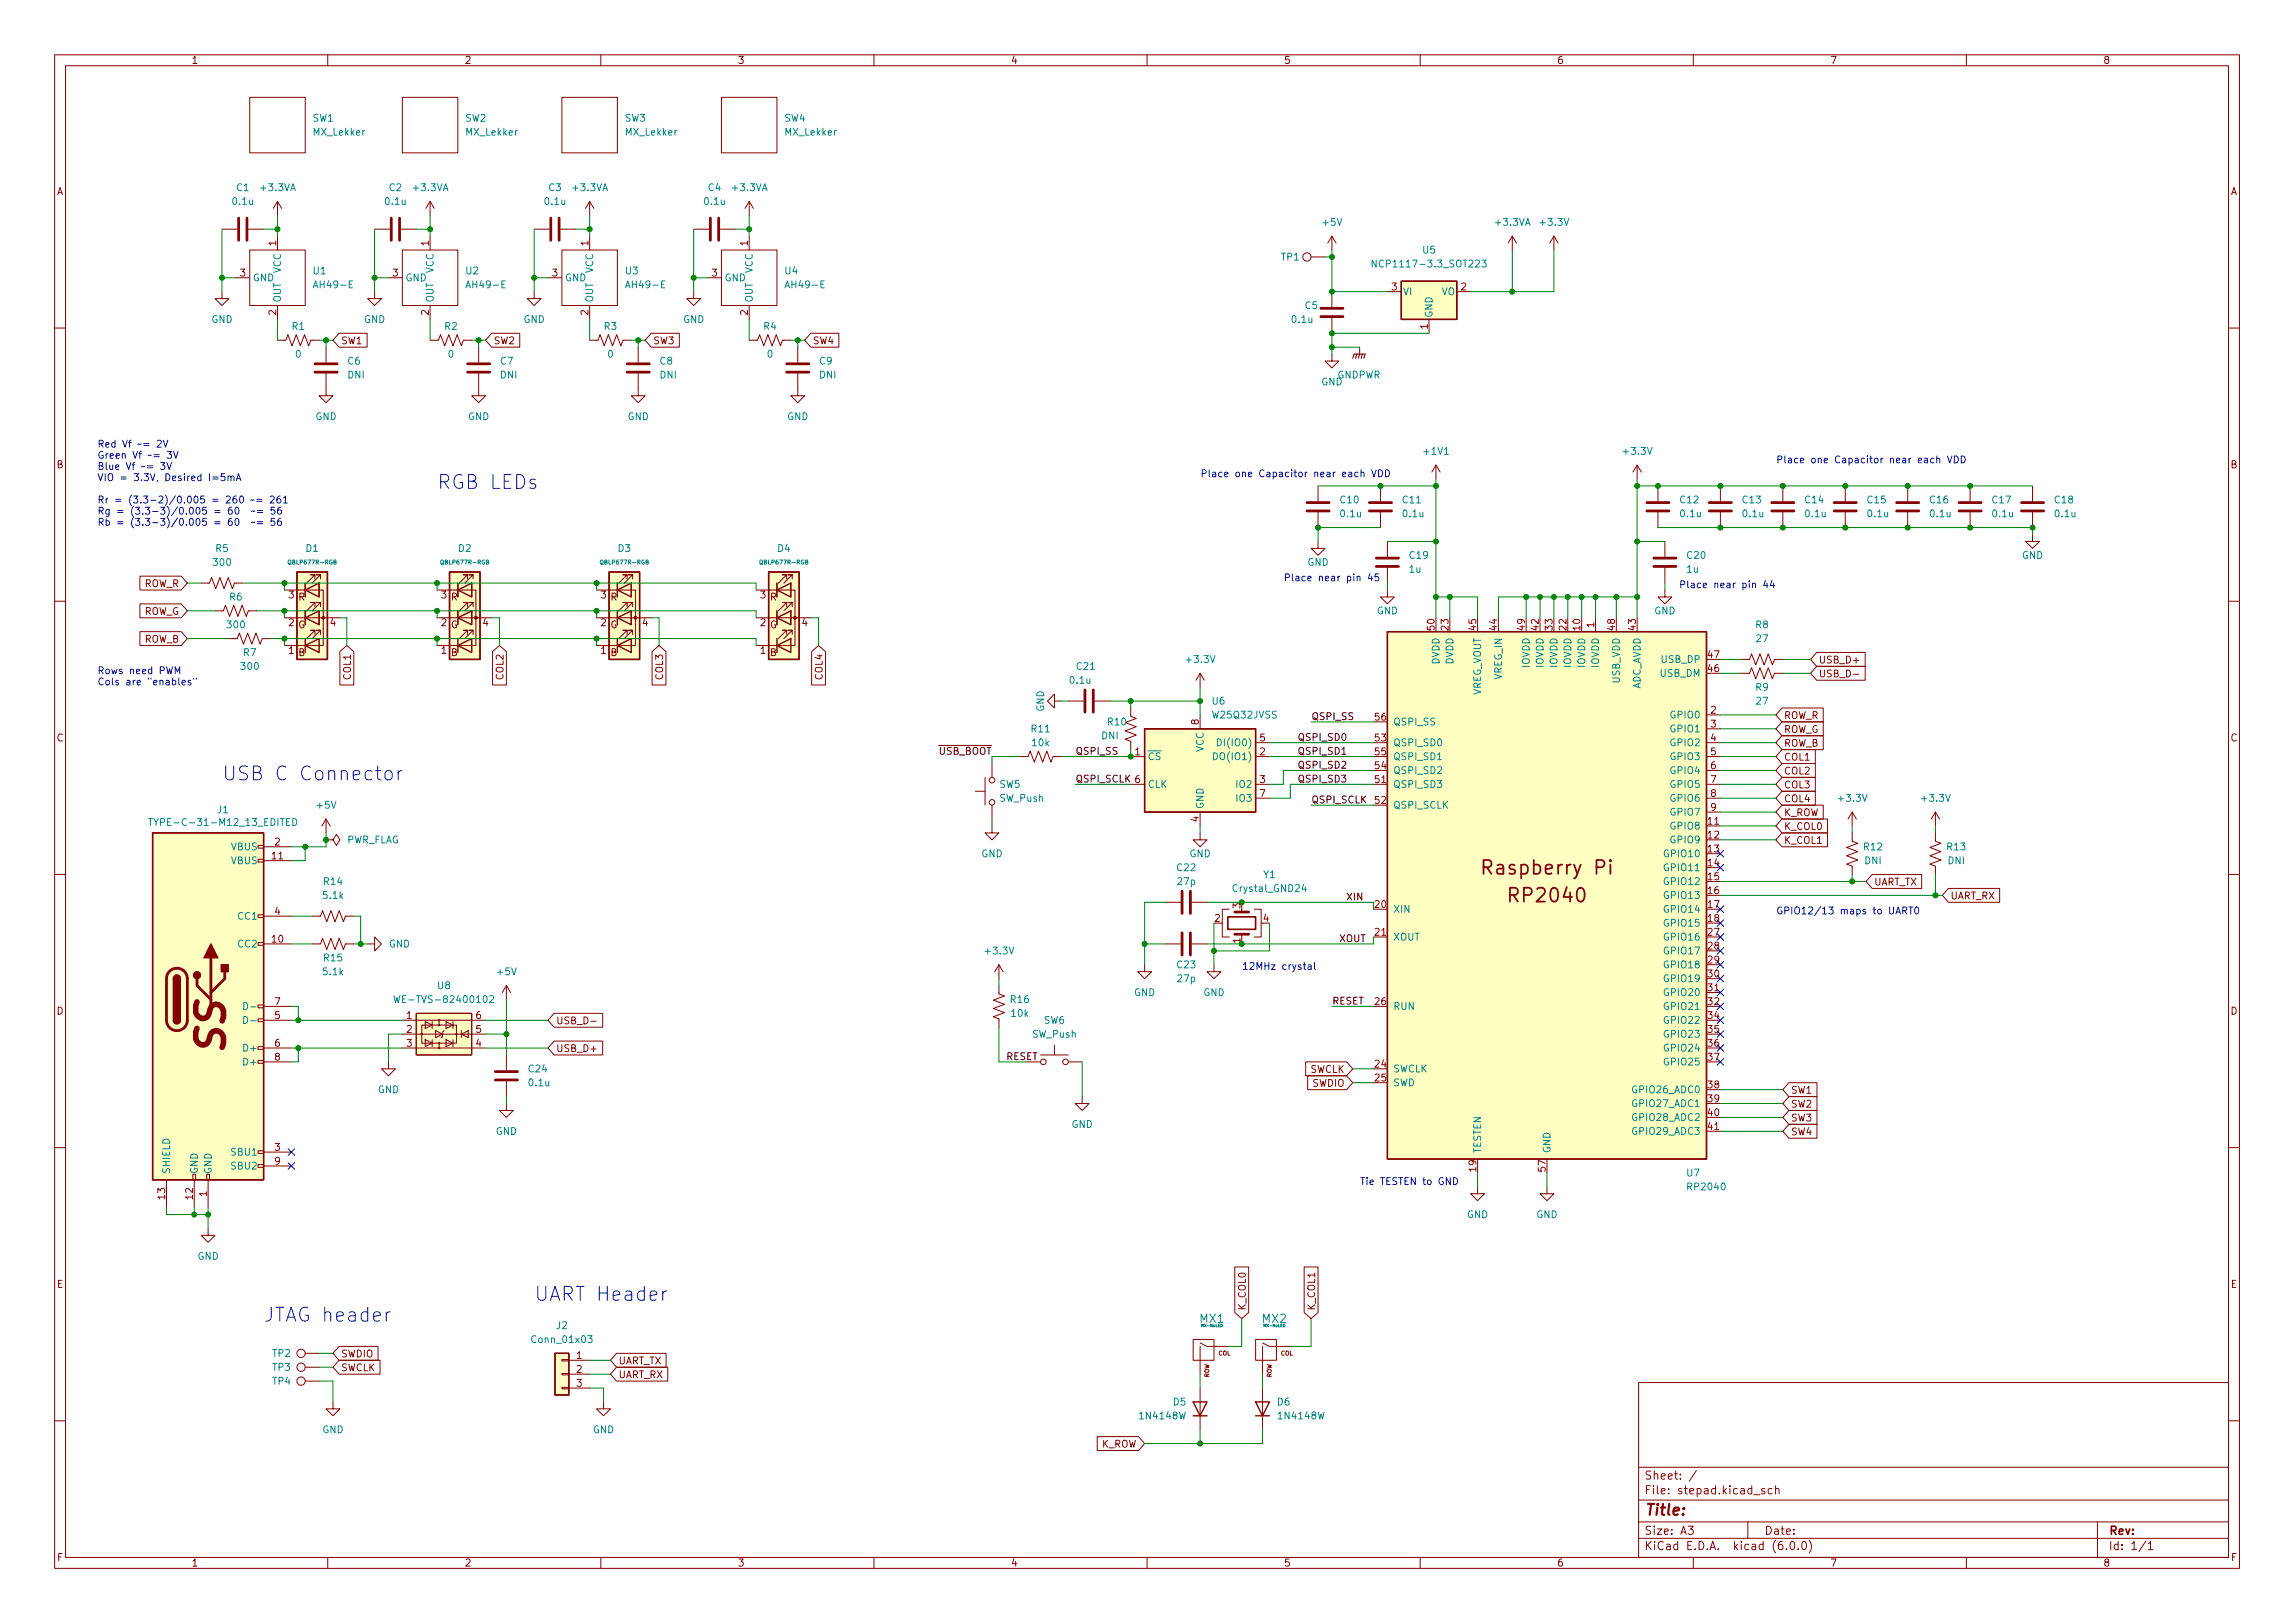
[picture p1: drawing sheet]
<svg xmlns="http://www.w3.org/2000/svg" width="420mm" height="297mm" viewBox="0 0 420 297" stroke-linecap="round" stroke-linejoin="round" font-family="sans-serif">
<defs><g id="words">
<text font-size="7.1" fill="#840000" x="41.1" y="192.1" transform="rotate(-90 41.1 192.1)">SS</text>
<g font-size="3.5" fill="#0000c2">
<text x="80" y="89.5">RGB LEDs</text>
<text x="40.6" y="142.8">USB C Connector</text>
<text x="97.8" y="238.1">UART Header</text>
<text x="48.3" y="241.9">JTAG header</text>
</g>
<g font-size="3.5" fill="#840000">
<text x="272.3" y="160.1">Raspberry Pi</text>
<text x="276.8" y="165.1">RP2040</text>
</g>
<text font-size="2.8" fill="#840000" x="301" y="277.3">Title:</text>
<g font-size="2.1" fill="#008484">
<text x="219.7" y="242.1">MX1</text>
<text x="231.1" y="242.1">MX2</text>
</g>
<g font-size="2.1" fill="#840000">
<text x="301" y="273.5">File: stepad.kicad_sch</text>
<text x="301" y="270.8">Sheet: /</text>
<text x="301" y="280.9">Size: A3</text>
<text x="323" y="280.9">Date:</text>
<text x="386" y="280.9">Rev:</text>
<text x="301" y="283.7">KiCad E.D.A. kicad (6.0.0)</text>
<text x="386" y="283.7">Id: 1/1</text>
</g>
<g font-size="1.8" fill="#840000">
<text x="35" y="11.7">1</text>
<text x="85" y="11.7">2</text>
<text x="135" y="11.7">3</text>
<text x="185" y="11.7">4</text>
<text x="235" y="11.7">5</text>
<text x="285" y="11.7">6</text>
<text x="335" y="11.7">7</text>
<text x="385" y="11.7">8</text>
<text x="10.3" y="35.7">A</text>
<text x="408.3" y="35.7">A</text>
<text x="50.5" y="45" transform="rotate(-90 50.5 45)">1</text>
<text x="78.5" y="45" transform="rotate(-90 78.5 45)">1</text>
<text x="107.7" y="45" transform="rotate(-90 107.7 45)">1</text>
<text x="136.9" y="45" transform="rotate(-90 136.9 45)">1</text>
<text x="44" y="50.6">3</text>
<text x="71.9" y="50.6">3</text>
<text x="101.1" y="50.6">3</text>
<text x="130.3" y="50.6">3</text>
<text x="254.8" y="53.1">3</text>
<text x="267.5" y="53.1">2</text>
<text x="50.5" y="57.7" transform="rotate(-90 50.5 57.7)">2</text>
<text x="78.5" y="57.7" transform="rotate(-90 78.5 57.7)">2</text>
<text x="107.7" y="57.7" transform="rotate(-90 107.7 57.7)">2</text>
<text x="136.9" y="57.7" transform="rotate(-90 136.9 57.7)">2</text>
<text x="62.4" y="63">SW1</text>
<text x="90.3" y="63">SW2</text>
<text x="119.5" y="63">SW3</text>
<text x="148.7" y="63">SW4</text>
<text x="261.4" y="60.2" transform="rotate(-90 261.4 60.2)">1</text>
<text x="10.3" y="85.7">B</text>
<text x="408.3" y="85.7">B</text>
<text x="26.3" y="107.4">ROW_R</text>
<text x="26.2" y="112.5">ROW_G</text>
<text x="52.8" y="109.5">3</text>
<text x="54.6" y="109.9">R</text>
<text x="80.8" y="109.5">3</text>
<text x="82.5" y="109.9">R</text>
<text x="110" y="109.5">3</text>
<text x="111.8" y="109.9">R</text>
<text x="139.2" y="109.5">3</text>
<text x="141" y="109.9">R</text>
<text x="26.3" y="117.6">ROW_B</text>
<text x="52.8" y="119.7">1</text>
<text x="52.8" y="114.6">2</text>
<text x="54.6" y="115">G</text>
<text x="60.5" y="114.6">4</text>
<text x="80.8" y="119.7">1</text>
<text x="80.8" y="114.6">2</text>
<text x="82.5" y="115">G</text>
<text x="88.4" y="114.6">4</text>
<text x="110" y="119.7">1</text>
<text x="110" y="114.6">2</text>
<text x="111.7" y="115">G</text>
<text x="117.6" y="114.6">4</text>
<text x="139.2" y="119.7">1</text>
<text x="139.2" y="114.6">2</text>
<text x="140.9" y="115">G</text>
<text x="146.8" y="114.6">4</text>
<text x="262.6" y="115.3" transform="rotate(-90 262.6 115.3)">50</text>
<text x="265.2" y="115.3" transform="rotate(-90 265.2 115.3)">23</text>
<text x="270.3" y="115.3" transform="rotate(-90 270.3 115.3)">45</text>
<text x="274.1" y="115.3" transform="rotate(-90 274.1 115.3)">44</text>
<text x="279.1" y="115.3" transform="rotate(-90 279.1 115.3)">49</text>
<text x="281.7" y="115.3" transform="rotate(-90 281.7 115.3)">42</text>
<text x="284.2" y="115.3" transform="rotate(-90 284.2 115.3)">33</text>
<text x="286.8" y="115.3" transform="rotate(-90 286.8 115.3)">22</text>
<text x="289.3" y="115.3" transform="rotate(-90 289.3 115.3)">10</text>
<text x="291.8" y="114.8" transform="rotate(-90 291.8 114.8)">1</text>
<text x="295.7" y="115.3" transform="rotate(-90 295.7 115.3)">48</text>
<text x="299.5" y="115.3" transform="rotate(-90 299.5 115.3)">43</text>
<text x="54.6" y="120.1">B</text>
<text x="64.2" y="124.3" transform="rotate(-90 64.2 124.3)">COL1</text>
<text x="82.5" y="120.1">B</text>
<text x="92.2" y="124.3" transform="rotate(-90 92.2 124.3)">COL2</text>
<text x="111.8" y="120.1">B</text>
<text x="121.4" y="124.3" transform="rotate(-90 121.4 124.3)">COL3</text>
<text x="141" y="120.1">B</text>
<text x="150.6" y="124.3" transform="rotate(-90 150.6 124.3)">COL4</text>
<text x="312.7" y="123">46</text>
<text x="312.7" y="120.4">47</text>
<text x="332.9" y="124">USB_D-</text>
<text x="332.9" y="121.4">USB_D+</text>
<text x="251.7" y="131.9">56</text>
<text x="313.2" y="130.6">2</text>
<text x="326.6" y="131.6">ROW_R</text>
<text x="10.3" y="135.7">C</text>
<text x="219.5" y="132.6" transform="rotate(-90 219.5 132.6)">8</text>
<text x="230.6" y="135.7">5</text>
<text x="251.7" y="135.7">53</text>
<text x="313.2" y="133.1">3</text>
<text x="313.2" y="135.7">4</text>
<text x="326.6" y="134.1">ROW_G</text>
<text x="326.6" y="136.7">ROW_B</text>
<text x="408.3" y="135.7">C</text>
<text x="207.8" y="138.2">1</text>
<text x="230.6" y="138.2">2</text>
<text x="230.6" y="143.3">3</text>
<text x="251.7" y="143.3">51</text>
<text x="251.7" y="140.8">54</text>
<text x="251.7" y="138.2">55</text>
<text x="313.2" y="138.2">5</text>
<text x="313.2" y="140.8">6</text>
<text x="313.2" y="143.3">7</text>
<text x="326.6" y="139.2">COL1</text>
<text x="326.6" y="141.7">COL2</text>
<text x="230.6" y="145.8">7</text>
<text x="251.7" y="147.1">52</text>
<text x="313.2" y="145.8">8</text>
<text x="313.2" y="148.4">9</text>
<text x="326.6" y="149.4">K_ROW</text>
<text x="326.6" y="144.3">COL3</text>
<text x="326.6" y="146.8">COL4</text>
<text x="50.3" y="154.7">2</text>
<text x="219.5" y="150.4" transform="rotate(-90 219.5 150.4)">4</text>
<text x="312.7" y="150.9">11</text>
<text x="312.7" y="153.5">12</text>
<text x="312.7" y="156">13</text>
<text x="326.6" y="154.4">K_COL1</text>
<text x="326.6" y="151.9">K_COL0</text>
<text x="49.8" y="157.3">11</text>
<text x="312.7" y="158.5">14</text>
<text x="312.7" y="161.1">15</text>
<text x="50.3" y="167.4">4</text>
<text x="227.1" y="166.3" transform="rotate(-90 227.1 166.3)">3</text>
<text x="312.7" y="163.6">16</text>
<text x="312.7" y="166.2">17</text>
<text x="343.1" y="162.1">UART_TX</text>
<text x="357" y="164.6">UART_RX</text>
<text x="49.8" y="172.5">10</text>
<text x="222.4" y="168.7">2</text>
<text x="227.1" y="172.6" transform="rotate(-90 227.1 172.6)">1</text>
<text x="231.3" y="168.7">4</text>
<text x="251.7" y="171.2">21</text>
<text x="312.7" y="168.7">18</text>
<text x="312.7" y="171.2">27</text>
<text x="312.7" y="173.8">28</text>
<text x="312.7" y="176.3">29</text>
<text x="312.7" y="178.9">30</text>
<text x="10.3" y="185.7">D</text>
<text x="50.3" y="183.9">7</text>
<text x="251.7" y="183.9">26</text>
<text x="312.7" y="181.4">31</text>
<text x="312.7" y="183.9">32</text>
<text x="408.3" y="185.7">D</text>
<text x="50.3" y="186.5">5</text>
<text x="50.3" y="191.6">6</text>
<text x="74.4" y="186.5">1</text>
<text x="74.4" y="189">2</text>
<text x="74.4" y="191.6">3</text>
<text x="87.1" y="191.6">4</text>
<text x="87.1" y="189">5</text>
<text x="87.1" y="186.5">6</text>
<text x="101.8" y="187.5">USB_D-</text>
<text x="312.7" y="186.5">34</text>
<text x="312.7" y="189">35</text>
<text x="312.7" y="191.6">36</text>
<text x="50.3" y="194.1">8</text>
<text x="101.8" y="192.5">USB_D+</text>
<text x="239.7" y="196.3">SWCLK</text>
<text x="251.7" y="195.4">24</text>
<text x="251.7" y="197.9">25</text>
<text x="312.7" y="194.1">37</text>
<text x="240.2" y="198.9">SWDIO</text>
<text x="312.7" y="199.2">38</text>
<text x="312.7" y="201.7">39</text>
<text x="327.8" y="202.7">SW2</text>
<text x="327.8" y="200.2">SW1</text>
<text x="312.7" y="204.3">40</text>
<text x="312.7" y="206.8">41</text>
<text x="327.8" y="205.2">SW3</text>
<text x="327.8" y="207.8">SW4</text>
<text x="50.3" y="210.6">3</text>
<text x="50.3" y="213.1">9</text>
<text x="270.3" y="214.4" transform="rotate(-90 270.3 214.4)">19</text>
<text x="283" y="214.4" transform="rotate(-90 283 214.4)">57</text>
<text x="30.2" y="219.5" transform="rotate(-90 30.2 219.5)">13</text>
<text x="35.3" y="219.5" transform="rotate(-90 35.3 219.5)">12</text>
<text x="37.8" y="219" transform="rotate(-90 37.8 219)">1</text>
<text x="10.4" y="235.7">E</text>
<text x="228.1" y="239.9" transform="rotate(-90 228.1 239.9)">K_COL0</text>
<text x="240.8" y="239.9" transform="rotate(-90 240.8 239.9)">K_COL1</text>
<text x="408.4" y="235.7">E</text>
<text x="62.4" y="251">SWCLK</text>
<text x="62.4" y="248.4">SWDIO</text>
<text x="105.6" y="248.7">1</text>
<text x="105.6" y="251.2">2</text>
<text x="113.2" y="249.7">UART_TX</text>
<text x="105.6" y="253.8">3</text>
<text x="113.2" y="252.2">UART_RX</text>
<text x="201.5" y="264.9">K_ROW</text>
<text x="10.4" y="285.7">F</text>
<text x="35" y="286.7">1</text>
<text x="85" y="286.7">2</text>
<text x="135" y="286.7">3</text>
<text x="185" y="286.7">4</text>
<text x="235" y="286.7">5</text>
<text x="285" y="286.7">6</text>
<text x="335" y="286.7">7</text>
<text x="385" y="286.7">8</text>
<text x="408.4" y="285.7">F</text>
</g>
<g font-size="1.8" fill="#008484">
<text x="57.2" y="22.3">SW1</text>
<text x="85.2" y="22.3">SW2</text>
<text x="114.4" y="22.3">SW3</text>
<text x="143.6" y="22.3">SW4</text>
<text x="57.4" y="24.8">MX_Lekker</text>
<text x="85.3" y="24.8">MX_Lekker</text>
<text x="114.5" y="24.8">MX_Lekker</text>
<text x="143.8" y="24.8">MX_Lekker</text>
<text x="43.3" y="35">C1</text>
<text x="47.8" y="35">+3.3VA</text>
<text x="71.3" y="35">C2</text>
<text x="75.8" y="35">+3.3VA</text>
<text x="100.5" y="35">C3</text>
<text x="105" y="35">+3.3VA</text>
<text x="129.7" y="35">C4</text>
<text x="134.2" y="35">+3.3VA</text>
<text x="42.7" y="37.5">0.1u</text>
<text x="70.6" y="37.5">0.1u</text>
<text x="99.8" y="37.5">0.1u</text>
<text x="129" y="37.5">0.1u</text>
<text x="242.2" y="41.3">+5V</text>
<text x="273.9" y="41.3">+3.3VA</text>
<text x="282.1" y="41.3">+3.3V</text>
<text x="234.6" y="47.7">TP1</text>
<text x="260.5" y="46.4">U5</text>
<text x="46.2" y="51.5">GND</text>
<text x="51.4" y="50" transform="rotate(-90 51.4 50)">VCC</text>
<text x="57.4" y="50.2">U1</text>
<text x="57.9" y="52.7">AH49-E</text>
<text x="74.2" y="51.5">GND</text>
<text x="79.4" y="50" transform="rotate(-90 79.4 50)">VCC</text>
<text x="85.3" y="50.2">U2</text>
<text x="85.8" y="52.7">AH49-E</text>
<text x="103.4" y="51.5">GND</text>
<text x="108.6" y="50" transform="rotate(-90 108.6 50)">VCC</text>
<text x="114.5" y="50.2">U3</text>
<text x="115" y="52.7">AH49-E</text>
<text x="132.6" y="51.5">GND</text>
<text x="137.8" y="50" transform="rotate(-90 137.8 50)">VCC</text>
<text x="143.7" y="50.2">U4</text>
<text x="144.2" y="52.7">AH49-E</text>
<text x="252.5" y="48.9">NCP1117-3.3_SOT223</text>
<text x="38.7" y="59.1">GND</text>
<text x="51.4" y="55.4" transform="rotate(-90 51.4 55.4)">OUT</text>
<text x="66.6" y="59.1">GND</text>
<text x="79.4" y="55.4" transform="rotate(-90 79.4 55.4)">OUT</text>
<text x="95.8" y="59.1">GND</text>
<text x="108.6" y="55.4" transform="rotate(-90 108.6 55.4)">OUT</text>
<text x="125" y="59.1">GND</text>
<text x="137.8" y="55.4" transform="rotate(-90 137.8 55.4)">OUT</text>
<text x="236.6" y="59.1">0.1u</text>
<text x="238.9" y="56.6">C5</text>
<text x="256.8" y="54">VI</text>
<text x="262.3" y="58.2" transform="rotate(-90 262.3 58.2)">GND</text>
<text x="263.9" y="54">VO</text>
<text x="53.5" y="60.4">R1</text>
<text x="54.1" y="65.4">0</text>
<text x="81.4" y="60.4">R2</text>
<text x="82.1" y="65.4">0</text>
<text x="110.6" y="60.4">R3</text>
<text x="111.3" y="65.4">0</text>
<text x="139.8" y="60.4">R4</text>
<text x="140.5" y="65.4">0</text>
<text x="63.7" y="69.3">DNI</text>
<text x="63.7" y="66.7">C6</text>
<text x="91.6" y="69.3">DNI</text>
<text x="91.6" y="66.7">C7</text>
<text x="120.8" y="69.3">DNI</text>
<text x="120.8" y="66.7">C8</text>
<text x="150" y="69.3">DNI</text>
<text x="150" y="66.7">C9</text>
<text x="241.9" y="70.5">GND</text>
<text x="244.8" y="69.3">GNDPWR</text>
<text x="57.7" y="76.9">GND</text>
<text x="85.7" y="76.9">GND</text>
<text x="114.9" y="76.9">GND</text>
<text x="144.1" y="76.9">GND</text>
<text x="260.8" y="83.2">+1V1</text>
<text x="297.4" y="83.2">+3.3V</text>
<text x="245.4" y="92.1">C10</text>
<text x="245.5" y="94.7">0.1u</text>
<text x="256.8" y="92.1">C11</text>
<text x="256.9" y="94.7">0.1u</text>
<text x="307.6" y="92.1">C12</text>
<text x="307.7" y="94.7">0.1u</text>
<text x="319.1" y="92.1">C13</text>
<text x="319.2" y="94.7">0.1u</text>
<text x="330.5" y="92.1">C14</text>
<text x="330.6" y="94.7">0.1u</text>
<text x="341.9" y="92.1">C15</text>
<text x="342" y="94.7">0.1u</text>
<text x="353.4" y="92.1">C16</text>
<text x="353.5" y="94.7">0.1u</text>
<text x="364.8" y="92.1">C17</text>
<text x="364.9" y="94.7">0.1u</text>
<text x="376.2" y="92.1">C18</text>
<text x="376.3" y="94.7">0.1u</text>
<text x="39.5" y="101">R5</text>
<text x="56" y="101">D1</text>
<text x="84" y="101">D2</text>
<text x="113.2" y="101">D3</text>
<text x="142.4" y="101">D4</text>
<text x="39.2" y="103.5">300</text>
<text x="239.3" y="103.5">GND</text>
<text x="258" y="104.8">1u</text>
<text x="258.1" y="102.3">C19</text>
<text x="308.8" y="104.8">1u</text>
<text x="308.9" y="102.3">C20</text>
<text x="370.1" y="102.3">GND</text>
<text x="42" y="109.9">R6</text>
<text x="252" y="112.4">GND</text>
<text x="302.8" y="112.4">GND</text>
<text x="41.7" y="115">300</text>
<text x="321.4" y="115">R8</text>
<text x="321.6" y="117.5">27</text>
<text x="44.2" y="122.6">300</text>
<text x="44.6" y="120.1">R7</text>
<text x="196" y="125.1">0.1u</text>
<text x="197.2" y="122.6">C21</text>
<text x="217.4" y="121.3">+3.3V</text>
<text x="263.5" y="121.6" transform="rotate(-90 263.5 121.6)">DVDD</text>
<text x="266.1" y="121.6" transform="rotate(-90 266.1 121.6)">DVDD</text>
<text x="275" y="124.4" transform="rotate(-90 275 124.4)">VREG_IN</text>
<text x="280" y="122.2" transform="rotate(-90 280 122.2)">IOVDD</text>
<text x="282.6" y="122.2" transform="rotate(-90 282.6 122.2)">IOVDD</text>
<text x="285.1" y="122.2" transform="rotate(-90 285.1 122.2)">IOVDD</text>
<text x="287.7" y="122.2" transform="rotate(-90 287.7 122.2)">IOVDD</text>
<text x="290.2" y="122.2" transform="rotate(-90 290.2 122.2)">IOVDD</text>
<text x="292.7" y="122.2" transform="rotate(-90 292.7 122.2)">IOVDD</text>
<text x="296.5" y="125.1" transform="rotate(-90 296.5 125.1)">USB_VDD</text>
<text x="303.9" y="123.9">USB_DM</text>
<text x="304.2" y="121.3">USB_DP</text>
<text x="191.1" y="130.3" transform="rotate(-90 191.1 130.3)">GND</text>
<text x="221.9" y="128.9">U6</text>
<text x="222.1" y="131.5">W25Q32JVSS</text>
<text x="271.1" y="127.5" transform="rotate(-90 271.1 127.5)">VREG_VOUT</text>
<text x="300.4" y="126.4" transform="rotate(-90 300.4 126.4)">ADC_AVDD</text>
<text x="306" y="131.5">GPIO0</text>
<text x="321.4" y="126.4">R9</text>
<text x="321.6" y="128.9">27</text>
<text x="188.9" y="134">R11</text>
<text x="189" y="136.6">10k</text>
<text x="201.7" y="135.3">DNI</text>
<text x="202.8" y="132.8">R10</text>
<text x="220.3" y="137.6" transform="rotate(-90 220.3 137.6)">VCC</text>
<text x="223.6" y="136.6">DI(IO0)</text>
<text x="255" y="136.6">QSPI_SD0</text>
<text x="255" y="132.8">QSPI_SS</text>
<text x="306" y="134">GPIO1</text>
<text x="306" y="136.6">GPIO2</text>
<text x="210.1" y="139.1">~{CS}</text>
<text x="222.7" y="139.1">DO(IO1)</text>
<text x="255" y="141.6">QSPI_SD2</text>
<text x="255" y="139.1">QSPI_SD1</text>
<text x="306" y="139.1">GPIO3</text>
<text x="306" y="141.6">GPIO4</text>
<text x="39.8" y="148.8">J1</text>
<text x="58.1" y="148">+5V</text>
<text x="183" y="144.2">SW5</text>
<text x="183" y="146.7">SW_Push</text>
<text x="210.1" y="144.2">CLK</text>
<text x="220.3" y="148.1" transform="rotate(-90 220.3 148.1)">GND</text>
<text x="226.5" y="144.2">IO2</text>
<text x="226.5" y="146.7">IO3</text>
<text x="255" y="144.2">QSPI_SD3</text>
<text x="255" y="148">QSPI_SCLK</text>
<text x="306" y="144.2">GPIO5</text>
<text x="306" y="146.7">GPIO6</text>
<text x="306" y="149.3">GPIO7</text>
<text x="336.8" y="146.7">+3.3V</text>
<text x="352" y="146.7">+3.3V</text>
<text x="29.1" y="151.1">TYPE-C-31-M12_13_EDITED</text>
<text x="42.3" y="155.6">VBUS</text>
<text x="63.3" y="154.3">PWR_FLAG</text>
<text x="306" y="151.8">GPIO8</text>
<text x="306" y="154.3">GPIO9</text>
<text x="341.3" y="155.6">R12</text>
<text x="356.5" y="155.6">R13</text>
<text x="42.3" y="158.2">VBUS</text>
<text x="59.3" y="162">R14</text>
<text x="179.6" y="156.9">GND</text>
<text x="215.5" y="159.4">C22</text>
<text x="215.6" y="162">27p</text>
<text x="217.7" y="156.9">GND</text>
<text x="231.3" y="160.7">Y1</text>
<text x="305" y="156.9">GPIO10</text>
<text x="305" y="159.4">GPIO11</text>
<text x="305" y="162">GPIO12</text>
<text x="341.4" y="158.2">DNI</text>
<text x="356.6" y="158.2">DNI</text>
<text x="59.2" y="164.5">5.1k</text>
<text x="226" y="163.2">Crystal_GND24</text>
<text x="255" y="167">XIN</text>
<text x="305" y="164.5">GPIO13</text>
<text x="305" y="167">GPIO14</text>
<text x="43.7" y="173.4">CC2</text>
<text x="43.7" y="168.3">CC1</text>
<text x="71.2" y="173.4">GND</text>
<text x="255" y="172.1">XOUT</text>
<text x="305" y="169.6">GPIO15</text>
<text x="305" y="172.1">GPIO16</text>
<text x="59.2" y="178.5">5.1k</text>
<text x="59.3" y="175.9">R15</text>
<text x="91.1" y="178.5">+5V</text>
<text x="180.5" y="174.7">+3.3V</text>
<text x="215.5" y="177.2">C23</text>
<text x="215.6" y="179.7">27p</text>
<text x="305" y="174.7">GPIO17</text>
<text x="305" y="177.2">GPIO18</text>
<text x="305" y="179.7">GPIO19</text>
<text x="73.6" y="183.6">WE-TVS-82400102</text>
<text x="80.1" y="181">U8</text>
<text x="185.1" y="183.6">R16</text>
<text x="207.6" y="182.3">GND</text>
<text x="220.3" y="182.3">GND</text>
<text x="255" y="184.8">RUN</text>
<text x="305" y="182.3">GPIO20</text>
<text x="305" y="184.8">GPIO21</text>
<text x="185.2" y="186.1">10k</text>
<text x="189" y="189.9">SW_Push</text>
<text x="191.1" y="187.4">SW6</text>
<text x="305" y="187.4">GPIO22</text>
<text x="305" y="189.9">GPIO23</text>
<text x="44.9" y="192.4">D+</text>
<text x="44.9" y="195">D+</text>
<text x="96.8" y="196.3">C24</text>
<text x="255" y="196.3">SWCLK</text>
<text x="305" y="192.4">GPIO24</text>
<text x="305" y="195">GPIO25</text>
<text x="69.2" y="200.1">GND</text>
<text x="96.9" y="198.8">0.1u</text>
<text x="255" y="198.8">SWD</text>
<text x="299.2" y="200.1">GPIO26_ADC0</text>
<text x="299.2" y="202.6">GPIO27_ADC1</text>
<text x="90.7" y="207.7">GND</text>
<text x="196.2" y="206.4">GND</text>
<text x="299.2" y="205.1">GPIO28_ADC2</text>
<text x="299.2" y="207.7">GPIO29_ADC3</text>
<text x="31.1" y="214.9" transform="rotate(-90 31.1 214.9)">SHIELD</text>
<text x="36.2" y="214.9" transform="rotate(-90 36.2 214.9)">GND</text>
<text x="38.7" y="214.9" transform="rotate(-90 38.7 214.9)">GND</text>
<text x="42.5" y="211.5">SBU1</text>
<text x="42.5" y="214">SBU2</text>
<text x="271.1" y="211.1" transform="rotate(-90 271.1 211.1)">TESTEN</text>
<text x="283.8" y="211.1" transform="rotate(-90 283.8 211.1)">GND</text>
<text x="308.8" y="215.3">U7</text>
<text x="309.2" y="217.8">RP2040</text>
<text x="268.5" y="222.9">GND</text>
<text x="281.2" y="222.9">GND</text>
<text x="36.1" y="230.5">GND</text>
<text x="97.7" y="245.8">Conn_01x03</text>
<text x="101.9" y="243.2">J2</text>
<text x="49.9" y="248.3">TP2</text>
<text x="49.9" y="250.9">TP3</text>
<text x="49.9" y="253.4">TP4</text>
<text x="214.8" y="257.2">D5</text>
<text x="233.9" y="257.2">D6</text>
<text x="59" y="262.3">GND</text>
<text x="108.5" y="262.3">GND</text>
<text x="208.8" y="259.8">1N4148W</text>
<text x="234.2" y="259.8">1N4148W</text>
</g>
<g font-size="1.8" fill="#0000c2">
<text x="17.8" y="81.9">Red Vf ~= 2V</text>
<text x="17.8" y="83.9">Green Vf ~= 3V</text>
<text x="17.8" y="86">Blue Vf ~= 3V</text>
<text x="17.8" y="88">VIO = 3.3V, Desired I=5mA</text>
<text x="219.7" y="87.3">Place one Capacitor near each VDD</text>
<text x="325.1" y="84.8">Place one Capacitor near each VDD</text>
<text x="17.8" y="92.1">Rr = (3.3-2)/0.005 = 260 ~= 261</text>
<text x="17.8" y="94.2">Rg = (3.3-3)/0.005 = 60 ~= 56</text>
<text x="17.8" y="96.2">Rb = (3.3-3)/0.005 = 60 ~= 56</text>
<text x="234.9" y="106.4">Place near pin 45</text>
<text x="307.3" y="107.6">Place near pin 44</text>
<text x="17.8" y="123.4">Rows need PWM</text>
<text x="17.8" y="125.4">Cols are &quot;enables&quot;</text>
<text x="325.1" y="167.3">GPIO12/13 maps to UART0</text>
<text x="227.3" y="177.5">12MHz crystal</text>
<text x="248.9" y="216.9">Tie TESTEN to GND</text>
</g>
<g font-size="1.8">
<text x="240" y="131.8">QSPI_SS</text>
<text x="237.5" y="135.6">QSPI_SD0</text>
<text x="170.4" y="138.1">~{USB_BOOT}</text>
<text x="196.8" y="143.2">QSPI_SCLK 6</text>
<text x="196.8" y="138.1">QSPI_SS</text>
<text x="237.5" y="140.7">QSPI_SD2</text>
<text x="237.5" y="138.1">QSPI_SD1</text>
<text x="237.5" y="143.2">QSPI_SD3</text>
<text x="240" y="147">QSPI_SCLK</text>
<text x="246.4" y="164.8">XIN</text>
<text x="245.1" y="172.4">XOUT</text>
<text x="243.8" y="183.8">RESET</text>
<text x="184.1" y="194">RESET</text>
</g>
<text font-size="1.8" fill="#008400" x="251.7" y="166.2">20</text>
<g font-size="1.1" fill="#008484">
<text x="53.1" y="103.3">QBLP677R-RGB</text>
<text x="81" y="103.3">QBLP677R-RGB</text>
<text x="110.2" y="103.3">QBLP677R-RGB</text>
<text x="139.4" y="103.3">QBLP677R-RGB</text>
</g>
<g font-size="1.1" fill="#840000">
<text x="223" y="248.1">COL</text>
<text x="234.5" y="248.1">COL</text>
<text x="221.4" y="252.2" transform="rotate(-90 221.4 252.2)">ROW</text>
<text x="232.8" y="252.2" transform="rotate(-90 232.8 252.2)">ROW</text>
</g>
<g font-size=".7" fill="#008484">
<text x="220" y="242.9">MX-NoLED</text>
<text x="231.5" y="242.9">MX-NoLED</text>
</g>
</g></defs>
<path d="M0 0h420v297h-420z" fill="#fff" stroke="#fff" stroke-width=".18"/>
<g fill="none" stroke="#840000" stroke-width=".18">
<path d="M10 10h400v277h-400zM12 12h396v273h-396zM45.7 17.8h10.2v10.2h-10.2zM60 10v2M73.7 17.8h10.1v10.2h-10.1zM102.9 17.8h10.1v10.2h-10.1zM110 10v2M132.1 17.8h10.1v10.2h-10.1zM160 10v2M210 10v2M260 10v2M310 10v2"/>
<path d="M360 10v2M50.8 36.9l-.8 1.2M50.8 36.9v2.5M50.8 36.9l.8 1.2M78.7 36.9l-.7 1.2M78.7 36.9v2.5M78.7 36.9l.8 1.2M107.9 36.9v2.5M107.9 36.9l-.7 1.2M107.9 36.9l.8 1.2M137.2 36.9l-.8 1.2M137.2 36.9v2.5"/>
<path d="M137.2 36.9l.7 1.2M40.6 53.4v1.2h1.3l-1.3 1.3-1.2-1.3h1.2M40.6 41.9h2.8M43.2 50.8h2.5M45.5 41.9h2.8M45.7 45.8h10.2v10.1h-10.2zM50.8 43.2v2.6M50.8 55.9v2.6M68.6 53.4v1.2h1.2l-1.2 1.3-1.3-1.3h1.3M68.6 41.9h2.8M71.1 50.8h2.6M73.4 41.9h2.8"/>
<path d="M73.7 45.8h10.1v10.1h-10.1zM78.7 43.2v2.6M78.7 55.9v2.6M97.8 53.4v1.2h1.3l-1.3 1.3-1.3-1.3h1.3M97.8 41.9h2.8M100.3 50.8h2.6M102.6 41.9h2.8M102.9 45.8h10.1v10.1h-10.1zM107.9 43.2v2.6M107.9 55.9v2.6M127 53.4v1.2h1.3l-1.3 1.3-1.3-1.3h1.3M127 41.9h2.8"/>
<path d="M129.5 50.8h2.6M131.8 41.9h2.8M132.1 45.8h10.1v10.1h-10.1zM137.2 43.2v2.6M137.2 55.9v2.6M240 47h2.6M243.8 43.2v2.6M243.8 53.4v2.8M243.8 58.2v2.8M243.8 43.2l-.7 1.3M243.8 43.2l.8 1.3M254 53.4h2.5"/>
<path d="M261.6 58.5v2.5M266.7 53.4h2.5M276.9 43.2l-.8 1.3M276.9 43.2v2.6M276.9 43.2l.7 1.3M284.5 43.2l-.8 1.3M284.5 43.2v2.6M284.5 43.2l.7 1.3M10 60h2M50.8 62.3h1.5l.4-1 .8 2 .7-2 .8 2 .8-2 .7 2 .4-1h1.5M59.7 68.4v4h1.3l-1.3 1.3-1.3-1.3h1.3M59.7 63.5v2.8"/>
<path d="M62.1 61h5.1v2.5h-5.1l-1.1-1.2zM78.7 62.3h1.6l.3-1 .8 2 .8-2 .7 2 .8-2 .8 2 .3-1h1.6M87.6 68.4v4h1.3l-1.3 1.3-1.2-1.3h1.2M87.6 63.5v2.8M90 61h5.2v2.5h-5.2l-1.1-1.2zM107.9 62.3h1.6l.4-1 .7 2 .8-2 .7 2 .8-2 .8 2 .3-1h1.6M116.8 68.4v4h1.3l-1.3 1.3-1.2-1.3h1.2M116.8 63.5v2.8M119.2 61h5.2v2.5h-5.2l-1.1-1.2zM137.2 62.3h1.5l.4-1 .7 2 .8-2 .8 2 .7-2 .8 2 .4-1h1.5M146 68.4v4h1.3l-1.3 1.3-1.2-1.3h1.2M146 63.5v2.8"/>
<path d="M148.4 61h5.2v2.5h-5.2l-1.1-1.2zM243.8 64.8v1.3h1.3l-1.3 1.2-1.2-1.2h1.2M248.9 63.5v1.3M408 60h2M241.3 99.1v1.3h1.3l-1.3 1.2-1.3-1.2h1.3M241.3 88.9v2.8M241.3 93.8v2.8M252.7 88.9v2.8M252.7 93.8v2.8M254 99.1v2.8M262.9 85.1l-.8 1.3M262.9 85.1v2.6"/>
<path d="M262.9 85.1l.8 1.3M299.7 85.1l-.7 1.3M299.7 85.1v2.6M299.7 85.1l.8 1.3M303.5 88.9v2.8M303.5 93.8v2.8M304.8 99.1v2.8M315 88.9v2.8M315 93.8v2.8M326.4 88.9v2.8M326.4 93.8v2.8M337.8 88.9v2.8"/>
<path d="M337.8 93.8v2.8M349.2 88.9v2.8M349.2 93.8v2.8M360.7 88.9v2.8M360.7 93.8v2.8M372.1 97.8v1.3h1.3l-1.3 1.3-1.3-1.3h1.3M372.1 88.9v2.8M372.1 93.8v2.8M10 110h2M25.6 110.5h7.6l1.1 1.3-1.1 1.3h-7.6zM25.6 115.6h7.6l1.1 1.3-1.1 1.2h-7.6zM25.6 105.4h7.6l1.1 1.3-1.1 1.3h-7.6z"/>
<path d="M36.8 106.7h1.6l.3-1 .8 2 .8-2 .7 2 .8-2 .7 2 .4-1h1.5M39.4 111.8h1.5l.4-1 .7 2 .8-2 .8 2 .7-2 .8 2 .4-1h1.5M41.9 116.9h1.5l.4-1 .8 2 .7-2 .8 2 .8-2 .7 2 .4-1h1.5M52.1 108h7.1v10.1h-7.1M52.1 113.1h2.5M55.9 111.8v2.5M55.9 106.7v2.6M55.9 113.1h6.3M57.7 116.1v-.7h-.8h.8l-1.6 1.5M57.7 111v-.7h-.8h.8l-1.6 1.5M57.7 106v-.8h-.8h.8l-1.6 1.5M58.4 111.8v2.5z"/>
<path d="M58.4 111.8h.1M58.4 106.7v2.6zM58.4 106.7h.1M58.7 116.1v-.7h-.8h.8l-1.6 1.5M58.7 111v-.7h-.8h.8l-1.6 1.5M58.7 106v-.8h-.8h.8l-1.6 1.5M62.2 119.3l1.3-1.2 1.3 1.2v6.1h-2.6zM80 108h7.1v10.1h-7.1M80 113.1h2.5M83.8 111.8v2.5M83.8 106.7v2.6M83.8 113.1h6.4"/>
<path d="M85.6 116.1v-.7h-.8h.8l-1.5 1.5M85.6 111v-.7h-.8h.8l-1.5 1.5M85.6 106v-.8h-.8h.8l-1.5 1.5M86.4 111.8v2.5zM86.4 111.8h.1M86.4 106.7v2.6zM86.4 106.7h.1M86.6 116.1v-.7h-.7h.7l-1.5 1.5M86.6 111v-.7h-.7h.7l-1.5 1.5M86.6 106v-.8h-.7h.7l-1.5 1.5M90.2 119.3l1.2-1.2 1.3 1.2v6.1h-2.5zM109.2 108h7.1v10.1h-7.1"/>
<path d="M109.2 113.1h2.6M113 111.8v2.5M113 106.7v2.6M113 113.1h6.4M114.8 116.1v-.7h-.8h.8l-1.5 1.5M114.8 111v-.7h-.8h.8l-1.5 1.5M114.8 106v-.8h-.8h.8l-1.5 1.5M115.6 111.8v2.5zM115.6 111.8h.1M115.6 106.7v2.6zM115.6 106.7h.1M115.8 116.1v-.7h-.7h.7l-1.5 1.5"/>
<path d="M115.8 111v-.7h-.7h.7l-1.5 1.5M115.8 106v-.8h-.7h.7l-1.5 1.5M119.4 119.3l1.2-1.2 1.3 1.2v6.1h-2.5zM138.4 108h7.1v10.1h-7.1M138.4 113.1h2.6M142.2 111.8v2.5M142.2 106.7v2.6M142.2 113.1h6.4M144 116.1v-.7h-.7h.7l-1.5 1.5M144 111v-.7h-.7h.7l-1.5 1.5M144 106v-.8h-.7h.7l-1.5 1.5M144.8 111.8v2.5z"/>
<path d="M144.8 111.8h.1M144.8 106.7v2.6zM144.8 106.7h.1M145 116.1v-.7h-.7h.7l-1.5 1.5M145 111v-.7h-.7h.7l-1.5 1.5M145 106v-.8h-.7h.7l-1.5 1.5M148.6 119.3l1.3-1.2 1.2 1.2v6.1h-2.5zM254 108v1.3h1.3l-1.3 1.2-1.3-1.2h1.3M254 103.9v2.8M292.1 113.1v2.5M304.8 108v1.3h1.3l-1.3 1.2-1.3-1.2h1.3M304.8 103.9v2.8"/>
<path d="M332.6 119.4h8.9v2.6h-8.9l-1.1-1.3zM408 110h2M181.6 139.7v2.6M186.7 138.5h1.5l.4-1 .8 2 .7-2 .8 2 .7-2 .8 2 .4-1h1.5M193 128.3v-1.3l-1.2 1.3 1.2 1.3v-1.3h1.3M195.6 128.3h2.8M200.4 128.3h2.8M207 129.6v1.5l1 .4-2 .7 2 .8-2 .8 2 .7-2 .8 1 .4v1.5M207 138.5h2.5M219.7 123.2v2.6M219.7 130.8v2.6M219.7 123.2l-.8 1.3"/>
<path d="M219.7 123.2l.8 1.3M229.9 138.5h2.5M229.9 135.9h2.5M312.4 138.5h2.6M312.4 135.9h2.6M312.4 130.8h2.6M312.4 133.4h2.6M318.8 123.2h1.5l.4-1 .7 2 .8-2 .8 2 .7-2 .8 2 .4-1h1.5M318.8 120.7h1.5l.4-1 .7 2 .8-2 .8 2 .7-2 .8 2 .4-1h1.5M326.2 132.1h7.6v2.6h-7.6l-1.1-1.3zM326.2 134.7h7.6v2.5h-7.6l-1.1-1.3zM326.2 137.2h6.1v2.5h-6.1l-1.1-1.2z"/>
<path d="M326.2 139.7h6.1v2.6h-6.1l-1.1-1.3zM326.2 129.6h7.6v2.5h-7.6l-1.1-1.3zM332.6 122h8.9v2.5h-8.9l-1.1-1.3zM339.3 123.4h1M47.2 154.7h1.1v.5h-1.1zM47.2 157.3h1.1v.5h-1.1zM48.3 157.5h5M48.3 155h5M59.7 153.7h1.3l.6-1 .6 1-.6 1-.6-1M59.7 153.7h.1M59.7 149.9v2.5M59.7 149.9l-.8 1.3"/>
<path d="M59.7 149.9l.8 1.3M178.6 144.8h1.7M180.3 142.3v5.1M181.6 151.2v1.2h1.3l-1.3 1.3-1.3-1.3h1.3M181.6 147.4v2.5M207 143.5h2.5M219.7 152.4v1.3h1.3l-1.3 1.3-1.3-1.3h1.3M219.7 148.6v2.6M229.9 143.5h2.5M229.9 146.1h2.5M251.5 143.5h2.5M312.4 143.5h2.6"/>
<path d="M312.4 146.1h2.6M312.4 151.2h2.6M312.4 141h2.6M312.4 148.6h2.6M326.2 147.4h7.6v2.5h-7.6l-1.1-1.3zM326.2 152.4h8.4v2.6h-8.4l-1.1-1.3zM326.2 149.9h8.4v2.5h-8.4l-1.1-1.2zM326.2 142.3h6.1v2.5h-6.1l-1.1-1.3zM326.2 144.8h6.1v2.6h-6.1l-1.1-1.3zM339.1 152.4v1.6l1 .3-2 .8 2 .8-2 .7 2 .8-2 .8 1 .3v1.6M339.1 148.6v2.6M339.1 148.6l-.8 1.3"/>
<path d="M339.1 148.6l.8 1.3M354.3 152.4v1.6l1 .3-2 .8 2 .8-2 .7 2 .8-2 .8 1 .3v1.6M354.3 148.6l-.7 1.3M354.3 148.6v2.6M354.3 148.6l.8 1.3M10 160h2M47.2 172.5h1.1v.5h-1.1zM47.2 167.4h1.1v.5h-1.1zM48.3 172.8h5M48.3 167.7h5M57.1 172.8h1.6l.4-1.1 .7 2.1 .8-2.1 .7 2.1 .8-2.1 .8 2.1 .3-1h1.6M57.1 167.7h1.6l.4-1 .7 2 .8-2 .7 2 .8-2 .8 2 .3-1h1.6"/>
<path d="M67.3 172.8h1.3v-1.3l1.2 1.3-1.2 1.2v-1.2M182.9 176.6v2.5M182.9 176.6l-.8 1.2M182.9 176.6l.7 1.2M209.5 176.6v1.2h1.3l-1.3 1.3-1.2-1.3h1.2M213.4 172.8h2.8M213.4 165.1h2.8M218.2 172.8h2.8M218.2 165.1h2.8M222.2 176.6v1.2h1.3l-1.3 1.3-1.2-1.3h1.2M225 166.4h-1.2v5.1h1.2M227.3 166.4v.5"/>
<path d="M227.3 171v.5M229.6 166.4h1.3v5.1h-1.3M251.5 171.5h2.5M342.7 160.1h9.1v2.5h-9.1l-1.1-1.3zM356.7 162.6h9.4v2.5h-9.4l-1.1-1.2zM408 160h2M47.2 194.1h1.1v.5h-1.1zM47.2 191.6h1.1v.5h-1.1zM47.2 186.5h1.1v.5h-1.1zM47.2 183.9h1.1v.5h-1.1zM48.3 186.7h5M48.3 191.8h5"/>
<path d="M48.3 184.2h5M48.3 194.3h5M71.1 194.3v1.3h1.3l-1.3 1.3-1.3-1.3h1.3M73.7 186.7h15.2M73.7 191.8h15.2M73.7 189.3h3.5M76.2 185.5h10.2v7.6h-10.2zM77.2 187.6h6.4v3.3h-6.4zM77.9 190.3l1.2 .6-1.2 .7zM77.9 187l1.2 .6-1.2 .7zM79.1 187v1.3M79.1 190.3v1.3"/>
<path d="M79.8 188.6l1.2 .7-1.2 .6zM80.4 186.7v.9M80.4 190.9v.8M80.8 189.9h.1M81.3 188.6l-.3 .3v.7l-.2 .3M81.7 190.3l1.2 .6-1.2 .7zM81.7 187l1.2 .6-1.2 .7zM82.9 187v1.3M82.9 190.3v1.3M83.6 189.3h5.3M84.5 189.3l1.2-.7v1.3zM84.5 188.6v1.3"/>
<path d="M92.7 180.4l-.8 1.2M92.7 180.4v2.5M92.7 193.1v2.8M92.7 197.9v2.8M92.7 180.4l.8 1.2M101.4 190.5h8.9v2.6h-8.9l-1.1-1.3zM101.4 185.5h8.9v2.5h-8.9l-1.1-1.3zM108.2 186.9h1M182.9 180.4v1.5l1 .4-2 .7 2 .8-2 .8 2 .7-2 .8 1 .4v1.5M190.5 193.1h5.1M193 191.3v1.8M195.6 194.3h2.5"/>
<path d="M239 194.3h7.5l1.1 1.3-1.1 1.3h-7.5zM239.4 196.9h7.1l1.1 1.3-1.1 1.2h-7.1zM312.4 181.6h2.6M327.5 198.2h5.1v2.5h-5.1l-1.1-1.3zM10 210h2M30.5 215.9v5.1M35.3 214.9h.5v1h-.5zM35.6 215.9v5.1M37.8 214.9h.6v1h-.6zM38.1 215.9v5.1M47.2 213.1h1.1v.6h-1.1zM47.2 210.6h1.1v.5h-1.1z"/>
<path d="M48.3 210.9h5M48.3 213.4h5M92.7 202v1.2h1.3l-1.3 1.3-1.3-1.3h1.3M198.1 200.7v1.3h1.3l-1.3 1.2-1.3-1.2h1.3M270.5 217.2v1.3h1.3l-1.3 1.2-1.3-1.2h1.3M283.2 217.2v1.3h1.3l-1.3 1.2-1.3-1.2h1.3M312.4 207h2.6M327.5 200.7h5.1v2.5h-5.1l-1.1-1.2zM327.5 203.2h5.1v2.6h-5.1l-1.1-1.3zM327.5 205.8h5.1v2.5h-5.1l-1.1-1.3zM408 210h2M38.1 224.8v1.3h1.3l-1.3 1.3-1.3-1.3h1.3"/>
<path d="M226.1 231.9h2.5v8.3l-1.3 1.1-1.2-1.1zM238.8 231.9h2.5v8.3l-1.3 1.1-1.2-1.1zM55.9 252.8h2.5M55.9 247.7h2.5M55.9 250.2h2.5M61 256.6v1.2h1.2l-1.2 1.3-1.3-1.3h1.3M62.1 249h7.5v2.5h-7.5l-1.1-1.3zM62.1 246.4h7.1v2.6h-7.1l-1.1-1.3zM102.9 253.9h1.2v.3h-1.2zM102.9 251.4h1.2v.2h-1.2zM102.9 248.8h1.2v.3h-1.2zM104.1 249h3.8"/>
<path d="M104.1 251.5h3.8M104.1 254h3.8M110.5 256.6v1.2h1.3l-1.3 1.3-1.3-1.3h1.3M112.9 250.2h9.3v2.6h-9.3l-1.1-1.3zM112.9 247.7h9v2.5h-9l-1.1-1.2zM218.4 245.1h3.8v3.9h-3.8zM219.7 245.8l1.3 .6h3.8M219.7 246.4v5.1M219.7 254v7.7M229.9 245.1h3.8v3.9h-3.8zM231.1 245.8l1.3 .6h3.8M231.1 246.4v5.1"/>
<path d="M231.1 254v7.7M300 253h108v32h-108zM10 260h2M200.9 262.9h7.5l1.1 1.3-1.1 1.3h-7.5zM300 278.5h108M300 274.5h108M300 268.5h108M309.1 279.3h.9l-.5 .6 .4 .1v.7l-.2 .1h-.4l-.2-.1M310.6 269.1l-1.3 2M320 278.5v3M323.1 272.5l-.4-.1-.2 .2 .1 .2 .5 .2v.3h-.6M324.4 272.5l-.4-.1-.3 .3v.4l.1 .2h.6"/>
<path d="M325.1 272.6l.2-.2 .3 .1 .1 .9M325.1 271.9v1.5M384 278.5v6.5M408 260h2M60 285v2M110 285v2M160 285v2M210 285v2M260 285v2M300 281.5h108M310 285v2M327.1 283.5v.1"/>
<path d="M327.9 282.2l.2-.1a.8 .8 0 0 1 .5 .8 .8 .8 0 0 1-.5 .7 1 1 0 0 1-.2-1.4zM329.2 283.5v.1M330.1 282.2l.1-.1a.8 .8 0 0 1 .5 .8 .8 .8 0 0 1-.5 .7 1 1 0 0 1-.1-1.4zM331.2 281.9a1.72 1.72 0 0 1 0 2.3M360 285v2M392.9 282l-1.3 2M393.3 282.5l.4-.4v1.5M393.3 283.6h.8"/>
<circle cx="239.3" cy="47" r=".76"/>
<circle cx="181.6" cy="146.8" r=".51"/>
<circle cx="181.6" cy="142.8" r=".51"/>
<circle cx="77.2" cy="189.3" r=".13"/>
<circle cx="80.4" cy="191.8" r=".13"/>
<circle cx="80.4" cy="186.7" r=".13"/>
<circle cx="80.4" cy="190.9" r=".13"/>
<circle cx="80.4" cy="187.6" r=".13"/>
<circle cx="83.6" cy="189.3" r=".13"/>
<circle cx="191" cy="194.3" r=".51"/>
<circle cx="195.1" cy="194.3" r=".51"/>
<circle cx="55.1" cy="247.7" r=".76"/>
<circle cx="55.1" cy="250.2" r=".76"/>
<circle cx="55.1" cy="252.8" r=".76"/>
</g>
<g fill="none" stroke="#840000" stroke-width=".51">
<path d="M43.7 39.9v4.1M45.2 39.9v4.1M71.6 39.9v4.1M73.2 39.9v4.1M100.8 39.9v4.1M102.4 39.9v4.1M130 39.9v4.1M131.6 39.9v4.1M241.8 56.4h4.1M241.8 57.9h4.1M57.7 68.1h4M57.7 66.6h4"/>
<path d="M85.6 68.1h4.1M85.6 66.6h4.1M114.8 68.1h4.1M114.8 66.6h4.1M144 68.1h4.1M144 66.6h4.1M239.3 93.5h4M239.3 92h4M250.7 93.5h4.1M250.7 92h4.1M301.5 93.5h4.1M301.5 92h4.1"/>
<path d="M312.9 93.5h4.1M312.9 92h4.1M324.4 93.5h4M324.4 92h4M335.8 93.5h4.1M335.8 92h4.1M347.2 93.5h4.1M347.2 92h4.1M358.6 93.5h4.1M358.6 92h4.1M370.1 93.5h4M370.1 92h4"/>
<path d="M252 103.7h4M252 102.1h4M302.8 103.7h4M302.8 102.1h4M198.6 126.3v4M200.2 126.3v4M31 177.8a1.91 1.91 0 0 1 2.1-.5 1.91 1.91 0 0 1 1.2 1.8v7.6a1.91 1.91 0 0 1-1.9 1.9 1.91 1.91 0 0 1-1.9-1.9v-7.8l.2-.6zM36.1 179.1v1.3l2.5 2.5M38.6 175.3v8.9M41.1 177.8v1.3l-2.5 2.5M216.4 163.1v4.1M216.4 170.7v4.1"/>
<path d="M217.9 163.1v4.1M217.9 170.7v4.1M226.1 171h2.5M226.1 166.9h2.5M90.7 197.6h4M90.7 196.1h4"/>
</g>
<g fill="#ffffc2" stroke="#ffffc2" stroke-width=".18">
<path d="M140.7 104.7h5.6v16h-5.6z"/>
<path d="M111.5 104.7h5.6v16h-5.6z"/>
<path d="M256.5 51.5h10.2v7h-10.2z"/>
<path d="M27.9 152.4h20.4v63.5h-20.4z"/>
<path d="M76.2 185.5h10.2v7.6h-10.2z"/>
<path d="M101.6 247.7h2.5v7.6h-2.5z"/>
<path d="M54.4 104.7h5.5v16h-5.5z"/>
<path d="M82.3 104.7h5.6v16h-5.6z"/>
<path d="M209.5 133.4h20.4v15.2h-20.4z"/>
<path d="M254 115.6h58.4v96.5h-58.4z"/>
</g>
<g fill="none" stroke="#840000" stroke-width=".25">
<path d="M256.5 51.5h10.2v7h-10.2zM54.4 104.7h5.5v16h-5.5zM55.9 118.1l2.5-1.2v2.5zM55.9 113.1l2.5-1.3v2.5zM55.9 108l2.5-1.3v2.6zM55.9 106.7v2.6M55.9 111.8v2.5M55.9 116.9v2.5M82.3 104.7h5.6v16h-5.6zM83.8 118.1l2.6-1.2v2.5zM83.8 113.1l2.6-1.3v2.5zM83.8 108l2.6-1.3v2.6z"/>
<path d="M83.8 106.7v2.6M83.8 111.8v2.5M83.8 116.9v2.5M111.5 104.7h5.6v16h-5.6zM113 118.1l2.6-1.2v2.5zM113 113.1l2.6-1.3v2.5zM113 108l2.6-1.3v2.6zM113 106.7v2.6M113 111.8v2.5M113 116.9v2.5M140.7 104.7h5.6v16h-5.6zM142.2 118.1l2.6-1.2v2.5z"/>
<path d="M142.2 113.1l2.6-1.3v2.5zM142.2 108l2.6-1.3v2.6zM142.2 106.7v2.6M142.2 111.8v2.5M142.2 116.9v2.5M254 115.6h58.4v96.5h-58.4zM209.5 133.4h20.4v15.2h-20.4zM27.9 152.4h20.4v63.5h-20.4zM31.7 179.1a.64 .64 0 0 1 .7-.6 .64 .64 0 0 1 .6 .6M31.7 186.7a.64 .64 0 0 0 .7 .7 .64 .64 0 0 0 .6-.7M101.6 247.7h2.5v7.6h-2.5zM218.4 256.6h2.6l-1.3 2.5z"/>
<path d="M218.4 259.1h2.6M229.9 256.6h2.5l-1.3 2.5zM229.9 259.1h2.5"/>
</g>
<g fill="#840000" stroke="#840000" stroke-width=".18">
<path d="M77.2 189.3h6.4z"/>
<circle cx="145.5" cy="113.1" r=".25"/>
<circle cx="116.3" cy="113.1" r=".25"/>
<circle cx="59.2" cy="113.1" r=".25"/>
<circle cx="87.1" cy="113.1" r=".25"/>
</g>
<g fill="none" stroke="#008484" stroke-width=".18">
<path d="M64.5 51.4h-.6v1.3h.6M92.5 51.4h-.6v1.3h.6M121.7 51.4h-.6v1.3h.6M150.9 51.4h-.6v1.3h.6M251.9 47.6v1.3l-.7-1.3v1.3M271.3 47.6h.8l-.4 .5 .3 .1v.6l-.2 .1-.5-.1M61.1 102.9l.3-.1 .1-.2-.4-.1v.8h.3l.2-.3-.2-.1M89.1 102.9l.3-.1v-.2l-.3-.1v.8h.3l.1-.3-.2-.1M118.3 102.9l.3-.1v-.2l-.3-.1v.8h.3l.1-.3-.2-.1M147.5 102.9l.3-.1v-.2l-.3-.1v.8h.3l.1-.3-.2-.1M222.1 137.8a.64 .64 0 0 1 .8 .6 .64 .64 0 0 1-.8 .6zM222.9 135.2a.64 .64 0 0 1 .7 .7 .64 .64 0 0 1-.7 .6z"/>
<path d="M27.2 149.8h.7M27.5 149.8v1.3M28.1 149.8l.5 .7 .4-.7M53.6 149.8a.64 .64 0 0 1 .7 .6 .64 .64 0 0 1-.7 .7zM238.7 161.8l-.3 .9h.8M239 162.3v.9M44.6 186a.64 .64 0 0 1 .8 .7 .64 .64 0 0 1-.8 .6zM44.6 183.5a.64 .64 0 0 1 .8 .6 .64 .64 0 0 1-.8 .7zM45.9 186.8h1M45.9 184.3h1M72.1 182.2l.3 1.3 .3-.9 .2 .9 .3-1.3M89.7 182.3l.4-.1 .3 .4-.8 .9h.8"/>
<path d="M107.6 244.5h.8l-.4 .4 .3 .2v.5l-.1 .1-.6-.1"/>
</g>
<path d="M247.6 65.6l.3-.8h2l-.2 .8M248.4 64.8l-.2 .8M248.9 64.8l-.2 .8M249.4 64.8l-.2 .8" fill="none" stroke="#840000" stroke-width=".2"/>
<g fill="#840000" stroke="#840000" stroke-width=".25">
<path d="M31.7 186.7h1.3a.64 .64 0 0 1-.6 .7 .64 .64 0 0 1-.7-.7z"/>
<path d="M31.7 179.1h1.3v7.6h-1.3z"/>
<path d="M31.9 178.7a.64 .64 0 0 1 .7-.2 .64 .64 0 0 1 .4 .6h-1.3z"/>
<path d="M38.6 172.8l1.3 2.5h-2.6z"/>
<path d="M40.5 176.6h1.3v1.2h-1.3z"/>
<circle cx="36.1" cy="178.5" r=".63"/>
</g>
<path d="M224.8 167.8h5.1v2.3h-5.1z" fill="none" stroke="#840000" stroke-width=".3"/>
<path d="M294.8 157.4l-.1 .1 .1 .1 .1-.1-.1-.1v.2M294.8 158.2v1.7" fill="none" stroke="#840000" stroke-width=".32"/>
<g fill="none" stroke="#0000c2" stroke-width=".18">
<path d="M28.8 80.7l.5-.1 .2 .3-.8 .9h.8M29.4 84.7h.8l-.4 .4 .3 .2v.5l-.1 .1-.6-.1M29.9 80.6l.4 1.2 .4-1.2M30.6 84.7l.4 1.2 .4-1.2M30.6 82.6h.8l-.4 .5 .3 .1v.6l-.1 .1-.6-.1M31.8 82.6l.4 1.3 .4-1.3M39 87.3h.9M39 87.7h.9M41.1 86.7h-.6v.6l.2-.1h.4l.1 .2-.1 .4-.1 .2-.5-.2M41.7 87.2l.2-.1 .3 .1 .1 .8M41.7 87.1v.9M42.3 87.3l.2-.2 .3 .1v.8"/>
<path d="M42.4 92.8l-.4 .1a.85 .85 0 0 0 0 1.2l.5-.1v-.4l-.2-.3h-.3l-.2 .3M42.4 94.9h-.4a.85 .85 0 0 0 0 1.2l.5-.1v-.4l-.2-.2h-.3l-.2 .2M43.1 93l.2-.2a.68 .68 0 0 1 .5 .7 .68 .68 0 0 1-.5 .6l-.3-.5zM43.1 95l.2-.1a.68 .68 0 0 1 .5 .6 .68 .68 0 0 1-.5 .6l-.3-.4zM43.3 88l.4-1.3 .4 1.3M43.3 90.8h-.4a.86 .86 0 0 0 0 1.3l.4-.2 .1-.4-.3-.2h-.2l-.2 .2M43.4 87.6h.6M44 90.9l.2-.1a.68 .68 0 0 1 .4 .6 .68 .68 0 0 1-.4 .7l-.3-.5zM46.5 91.5l-.6 .1M46.6 93.5l-.6 .1M46.6 95.5l-.6 .2M47 91.4h1"/>
<path d="M47 91.8h1M47.1 93.4h1M47.1 93.8h1M47.1 95.5h1M47.1 95.8h1M49.5 90.9l.5-.1 .2 .4-.8 .9h.8M50.3 92.8h-.6l-.1 .6 .2-.1 .4 .1 .1 .2v.4l-.2 .1-.5-.1M50.3 94.9h-.6l-.1 .6 .2-.1h.4l.1 .2v.4l-.2 .1-.5-.1M51.3 90.8h-.4a.85 .85 0 0 0 0 1.3l.5-.2v-.4l-.2-.2h-.3l-.2 .2M51.4 92.8l-.3 .1a.86 .86 0 0 0 0 1.2l.4-.1v-.4l-.2-.3h-.2l-.3 .3M51.4 94.9h-.3a.86 .86 0 0 0 0 1.2l.4-.1v-.4l-.2-.2h-.2l-.3 .2M51.9 91.2l.4-.4v1.3"/>
<path d="M51.9 92.1h.7M249.2 86.5l.2-.1 .3 .1v.8M249.2 86v1.3M251.1 86l.4 1.3 .5-1.3M252.4 86a.64 .64 0 0 1 .7 .6 .64 .64 0 0 1-.7 .7zM253.7 86a.64 .64 0 0 1 .7 .6 .64 .64 0 0 1-.7 .7zM354.6 84l.2-.1h.3v.8M354.6 83.4v1.3M356.5 83.4l.4 1.3 .5-1.3M357.8 83.4a.64 .64 0 0 1 .7 .7 .64 .64 0 0 1-.7 .6zM359.1 83.4a.64 .64 0 0 1 .7 .7 .64 .64 0 0 1-.7 .6zM250.8 105l-.3 .9h.8"/>
<path d="M251.1 105.5v.8M252.4 105h-.6l-.1 .6 .2-.1 .4 .1 .1 .2v.4l-.2 .1-.5-.1M323.2 106.2l-.3 1h.8M323.5 106.7v.9M324.4 106.2l-.3 1h.8M324.7 106.7v.9M32.1 123.3v-1.3l.4 .9 .4-.9v1.3M32.7 124.1v1.1l.2 .2M33.3 124.9l.6-.1v-.2l-.4-.1-.2 .2 .1 .6h.5M34.9 124.6l-.3-.1-.2 .2 .1 .2 .4 .1v.3h-.5M35.5 124.1v.2M35.9 124.1v.2"/>
<path d="M70.6 141.3a.69 .69 0 0 1 .7-.3 .69 .69 0 0 1 .5 .5v.7a.69 .69 0 0 1-.7 .6 .69 .69 0 0 1-.6-.6zM72.9 141v1.7M73.6 141a.65 .65 0 0 0-.7 .5M238.6 176.6h.5M238.8 176.2v1l.3 .2M239.5 176.6h.5v.8M240 176.9h-.4l-.2 .2 .2 .3h.4M240.7 176.2v1l.1 .2M347.1 167.3l.4-1.3 .4 1.3M347.2 166.9h.6M348.4 166.7l.6-.1 .1-.2-.1-.3-.6-.1v1.3M348.7 166.7l.4 .6"/>
<path d="M349.4 166h.8M349.8 166v1.3M350.7 166.1l.1-.1a.68 .68 0 0 1 .5 .6 .68 .68 0 0 1-.5 .7l-.3-.5zM266.1 215.5a.64 .64 0 0 1 .7 .7 .64 .64 0 0 1-.7 .6zM121.3 236.3v1.7M122.1 236.3a.65 .65 0 0 0-.8 .5M70.7 240.1v1.7M71.4 240.1a.65 .65 0 0 0-.7 .5"/>
</g>
<g fill="none" stroke="#008400" stroke-width=".18">
<path d="M50.8 39.4v3.8M78.7 39.4v3.8M107.9 39.4v3.8M137.2 39.4v3.8M40.6 50.8h2.6M40.6 41.9v11.5M48.3 41.9h2.5M50.8 58.5v3.8M68.6 50.8h2.5M68.6 41.9v11.5M76.2 41.9h2.5M78.7 58.5v3.8"/>
<path d="M97.8 41.9v11.5M97.8 50.8h2.5M105.4 41.9h2.5M107.9 58.5v3.8M127 50.8h2.5M127 41.9v11.5M134.6 41.9h2.6M137.2 58.5v3.8M242.6 47h1.2M243.8 45.8v7.6h10.2M276.9 45.8v7.6M284.5 45.8v7.6h-15.3"/>
<path d="M58.4 62.3h2.6M59.7 62.3v1.2M86.4 62.3h2.5M87.6 62.3v1.2M115.6 62.3h2.5M116.8 62.3v1.2M144.8 62.3h2.5M146 62.3v1.2M243.8 63.5h5.1M261.6 61h-17.8v3.8M241.3 88.9h21.6M252.7 96.6h-11.4v2.5"/>
<path d="M254 99.1h8.9M262.9 87.7v25.4M299.7 87.7v25.4M299.7 88.9h72.4M299.7 99.1h5.1M303.5 96.6h68.6v1.2M34.3 116.9h7.6M34.3 111.8h5.1M34.3 106.7h2.5M44.4 106.7h94v1.3M47 111.8h91.4v1.3M49.5 116.9h88.9v1.2"/>
<path d="M52.1 106.7v1.3M52.1 111.8v1.3M52.1 116.9v1.2M62.2 113.1h1.3v5M80 106.7v1.3M80 111.8v1.3M80 116.9v1.2M90.2 113.1h1.2v5M109.2 106.7v1.3M109.2 111.8v1.3M109.2 116.9v1.2M119.4 113.1h1.2v5"/>
<path d="M148.6 113.1h1.3v5M254 106.7v1.3M262.9 109.3h7.6v3.8M265.4 109.3v3.8M279.4 109.3v3.8M281.9 109.3v3.8M284.5 109.3v3.8M287 109.3v3.8M289.6 109.3v3.8M292.1 109.3v3.8M295.9 109.3v3.8M299.7 109.3h-25.4v3.8"/>
<path d="M304.8 106.7v1.3M186.7 138.5h-5.1v1.2M194.3 128.3h1.3M203.2 128.3h16.5M207 128.3v1.3M207 137.2v1.3h-12.7M219.7 125.8v5M232.4 138.5h19.1M232.4 135.9h19.1M240 132.1h11.5M315 138.5h10.1M315 130.8h10.1"/>
<path d="M315 133.4h10.1M315 123.2h3.8M315 135.9h10.1M315 120.7h3.8M326.4 123.2h5.1M326.4 120.7h5.1M55.9 155v2.5h-2.6M59.7 152.4v2.6h-6.4M181.6 149.9v1.3M196.8 143.5h10.2M219.7 151.2v1.2M240 147.4h11.5"/>
<path d="M251.5 141h-16.6v2.5h-2.5M251.5 143.5h-15.3v2.6h-3.8M315 143.5h10.1M315 146.1h10.1M315 148.6h10.1M315 153.7h10.1M315 151.2h10.1M315 141h10.1M339.1 151.2v1.2M354.3 151.2v1.2M53.3 172.8h3.8M53.3 167.7h3.8"/>
<path d="M64.8 172.8h2.5M64.8 167.7h1.2v5.1M182.9 179.1v1.3M209.5 172.8h3.9M213.4 165.1h-3.9v11.5M221 165.1h30.5M222.2 168.9v7.7M232.4 168.9v5.1h-10.2M251.5 171.5v1.3h-30.5M315 163.9h40.6M315 161.3h26.6M339.1 160.1v1.2"/>
<path d="M354.3 160.1v3.8M53.3 184.2h1.3v2.5M53.3 186.7h20.4M53.3 191.8h20.4M54.6 191.8v2.5h-1.3M73.7 189.3h-2.6v5M88.9 186.7h11.4M88.9 191.8h11.4M88.9 189.3h3.8M92.7 182.9v10.2M182.9 188v6.3h5.1M198.1 194.3v6.4"/>
<path d="M243.8 184.2h7.7M247.6 198.2h3.9M247.6 195.6h3.9M315 199.4h11.4M92.7 200.7v1.3M270.5 214.7v2.5M283.2 214.7v2.5M315 202h11.4M315 207h11.4M315 204.5h11.4M30.5 221v1.3h7.6M35.6 221v1.3"/>
<path d="M38.1 221v3.8M58.4 252.8h2.6v3.8M58.4 250.2h2.6M58.4 247.7h2.6M107.9 251.5h3.9M107.9 254h2.6v2.6M107.9 249h3.9M219.7 251.5v2.5M227.3 241.3v5.1h-2.5M231.1 251.5v2.5M240 241.3v5.1h-3.8M219.7 261.7v2.5"/>
<path d="M231.1 261.7v2.5h-21.6"/>
</g>
<g fill="none" stroke="#000084" stroke-width=".18">
<path d="M314.4 155.6l1.2 1.3M314.4 158.2l1.2 1.2M315.6 155.6l-1.2 1.3M315.6 158.2l-1.2 1.2M314.4 165.8l1.2 1.2M314.4 168.3l1.2 1.3M314.4 170.9l1.2 1.2M314.4 173.4l1.2 1.2M314.4 178.5l1.2 1.2M314.4 176l1.2 1.2M315.6 165.8l-1.2 1.2M315.6 168.3l-1.2 1.3"/>
<path d="M315.6 170.9l-1.2 1.2M315.6 173.4l-1.2 1.2M315.6 178.5l-1.2 1.2M315.6 176l-1.2 1.2M314.4 191.2l1.2 1.2M314.4 186.1l1.2 1.2M314.4 183.6l1.2 1.2M314.4 188.7l1.2 1.2M314.4 193.7l1.2 1.3M314.4 181l1.2 1.3M315.6 191.2l-1.2 1.2M315.6 186.1l-1.2 1.2"/>
<path d="M315.6 183.6l-1.2 1.2M315.6 188.7l-1.2 1.2M315.6 193.7l-1.2 1.3M315.6 181l-1.2 1.3M52.7 210.2l1.2 1.3M52.7 212.8l1.2 1.2M53.9 210.2l-1.2 1.3M53.9 212.8l-1.2 1.2"/>
</g>
<g fill="#008400" stroke="#008400" stroke-width=".18">
<circle cx="80" cy="106.7" r=".46"/>
<circle cx="80" cy="116.9" r=".46"/>
<circle cx="52.1" cy="116.9" r=".46"/>
<circle cx="52.1" cy="111.8" r=".46"/>
<circle cx="80" cy="111.8" r=".46"/>
<circle cx="109.2" cy="116.9" r=".46"/>
<circle cx="38.1" cy="222.3" r=".46"/>
<circle cx="54.6" cy="191.8" r=".46"/>
<circle cx="66" cy="172.8" r=".46"/>
<circle cx="92.7" cy="189.3" r=".46"/>
<circle cx="54.6" cy="186.7" r=".46"/>
<circle cx="50.8" cy="41.9" r=".46"/>
<circle cx="59.7" cy="62.3" r=".46"/>
<circle cx="40.6" cy="50.8" r=".46"/>
<circle cx="68.6" cy="50.8" r=".46"/>
<circle cx="87.6" cy="62.3" r=".46"/>
<circle cx="109.2" cy="111.8" r=".46"/>
<circle cx="109.2" cy="106.7" r=".46"/>
<circle cx="116.8" cy="62.3" r=".46"/>
<circle cx="137.2" cy="41.9" r=".46"/>
<circle cx="127" cy="50.8" r=".46"/>
<circle cx="35.6" cy="222.3" r=".46"/>
<circle cx="55.9" cy="155" r=".46"/>
<circle cx="59.7" cy="153.7" r=".46"/>
<circle cx="52.1" cy="106.7" r=".46"/>
<circle cx="97.8" cy="50.8" r=".46"/>
<circle cx="107.9" cy="41.9" r=".46"/>
<circle cx="78.7" cy="41.9" r=".46"/>
<circle cx="146" cy="62.3" r=".46"/>
<circle cx="227.3" cy="172.8" r=".46"/>
<circle cx="222.2" cy="174" r=".46"/>
<circle cx="209.5" cy="172.8" r=".46"/>
<circle cx="219.7" cy="264.2" r=".46"/>
<circle cx="207" cy="128.3" r=".46"/>
<circle cx="219.7" cy="128.3" r=".46"/>
<circle cx="207" cy="138.5" r=".46"/>
<circle cx="279.4" cy="109.3" r=".46"/>
<circle cx="262.9" cy="109.3" r=".46"/>
<circle cx="265.4" cy="109.3" r=".46"/>
<circle cx="299.7" cy="109.3" r=".46"/>
<circle cx="289.6" cy="109.3" r=".46"/>
<circle cx="292.1" cy="109.3" r=".46"/>
<circle cx="284.5" cy="109.3" r=".46"/>
<circle cx="287" cy="109.3" r=".46"/>
<circle cx="262.9" cy="88.9" r=".46"/>
<circle cx="295.9" cy="109.3" r=".46"/>
<circle cx="252.7" cy="88.9" r=".46"/>
<circle cx="315" cy="88.9" r=".46"/>
<circle cx="303.5" cy="88.9" r=".46"/>
<circle cx="315" cy="96.6" r=".46"/>
<circle cx="243.8" cy="63.5" r=".46"/>
<circle cx="243.8" cy="61" r=".46"/>
<circle cx="299.7" cy="88.9" r=".46"/>
<circle cx="299.7" cy="99.1" r=".46"/>
<circle cx="276.9" cy="53.4" r=".46"/>
<circle cx="243.8" cy="47" r=".46"/>
<circle cx="243.8" cy="53.4" r=".46"/>
<circle cx="241.3" cy="96.6" r=".46"/>
<circle cx="339.1" cy="161.3" r=".46"/>
<circle cx="354.3" cy="163.9" r=".46"/>
<circle cx="262.9" cy="99.1" r=".46"/>
<circle cx="281.9" cy="109.3" r=".46"/>
<circle cx="227.3" cy="165.1" r=".46"/>
<circle cx="360.7" cy="88.9" r=".46"/>
<circle cx="349.2" cy="88.9" r=".46"/>
<circle cx="349.2" cy="96.6" r=".46"/>
<circle cx="372.1" cy="96.6" r=".46"/>
<circle cx="360.7" cy="96.6" r=".46"/>
<circle cx="326.4" cy="96.6" r=".46"/>
<circle cx="326.4" cy="88.9" r=".46"/>
<circle cx="337.8" cy="96.6" r=".46"/>
<circle cx="337.8" cy="88.9" r=".46"/>
</g>
<use href="#words"/>
</svg>
